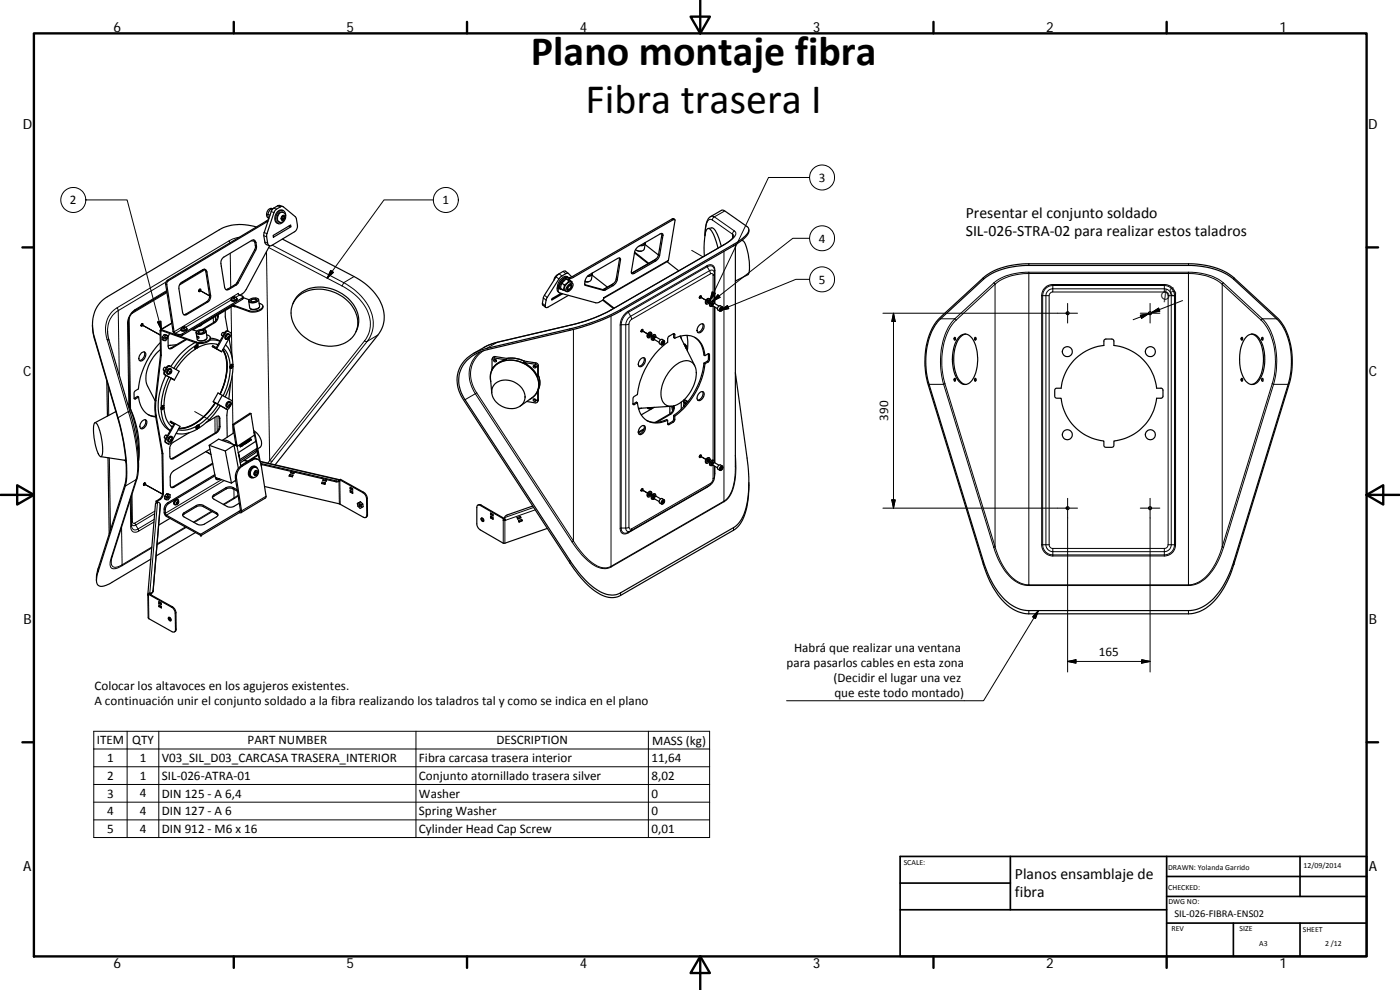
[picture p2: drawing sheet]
<svg xmlns="http://www.w3.org/2000/svg" width="420mm" height="297mm" viewBox="0 0 420 297" stroke-linecap="round" stroke-linejoin="round" font-family="sans-serif">
<defs><g id="words">
<g font-size="12.6">
<text x="159.4" y="19.6">Plano montaje fibra</text>
<text x="175.8" y="34">Fibra trasera I</text>
</g>
<g font-size="4.7">
<text x="289.9" y="65.5">Presentar el conjunto soldado</text>
<text x="289.9" y="70.9">SIL‐026‐STRA‐02 para realizar estos taladros</text>
<text x="304.6" y="263.9">Planos ensamblaje de</text>
<text x="304.6" y="269.3">fibra</text>
</g>
<g font-size="4.2">
<text x="34" y="9.6">6</text>
<text x="104" y="9.6">5</text>
<text x="174" y="9.6">4</text>
<text x="244" y="9.6">3</text>
<text x="314" y="9.6">2</text>
<text x="384" y="9.6">1</text>
<text x="6.8" y="38.7">D</text>
<text x="410.6" y="38.7">D</text>
<text x="7" y="112.9">C</text>
<text x="410.8" y="112.9">C</text>
<text x="7" y="187.1">B</text>
<text x="410.8" y="187.1">B</text>
<text x="7" y="261.3">A</text>
<text x="410.8" y="261.3">A</text>
<text x="34" y="290.4">6</text>
<text x="104" y="290.4">5</text>
<text x="174" y="290.4">4</text>
<text x="244" y="290.4">3</text>
<text x="314" y="290.4">2</text>
<text x="384" y="290.4">1</text>
</g>
<g font-size="3.9">
<text x="245.7" y="54.5">3</text>
<text x="21" y="61.3">2</text>
<text x="132.8" y="61.3">1</text>
<text x="245.7" y="72.8">4</text>
<text x="245.7" y="85.1">5</text>
<text x="351.5" y="89.2" transform="rotate(-21 351.5 89.2)">6</text>
<text x="266.6" y="126.2" transform="rotate(-90 266.6 126.2)">390</text>
<text x="238.3" y="195.7">Habrá que realizar una ventana</text>
<text x="329.8" y="196.9">165</text>
<text x="236.1" y="200.2">para pasarlos cables en esta zona</text>
<text x="28.3" y="206.9">Colocar los altavoces en los agujeros existentes.</text>
<text x="250.1" y="204.7">(Decidir el lugar una vez</text>
<text x="250.4" y="209.2">que este todo montado)</text>
<text x="28.3" y="211.4">A continuación unir el conjunto soldado a la fibra realizando los taladros tal y como se indica en el plano</text>
<text x="29.1" y="223.3">ITEM</text>
<text x="39.7" y="223.3">QTY</text>
<text x="74.3" y="223.3">PART NUMBER</text>
<text x="149" y="223.3">DESCRIPTION</text>
<text x="195.7" y="223.4">MASS (kg)</text>
<text x="32.2" y="234">2</text>
<text x="32.2" y="228.6">1</text>
<text x="41.9" y="234">1</text>
<text x="41.9" y="228.6">1</text>
<text x="48.6" y="234">SIL‐026‐ATRA‐01</text>
<text x="48.6" y="228.6">V03_SIL_D03_CARCASA TRASERA_INTERIOR</text>
<text x="125.7" y="228.7">Fibra carcasa trasera interior</text>
<text x="195.5" y="228.6">11,64</text>
<text x="195.5" y="234">8,02</text>
<text x="32.2" y="239.3">3</text>
<text x="41.9" y="239.3">4</text>
<text x="48.6" y="239.3">DIN 125 ‐ A 6,4</text>
<text x="125.7" y="234">Conjunto atornillado trasera silver</text>
<text x="125.7" y="239.4">Washer</text>
<text x="195.5" y="239.3">0</text>
<text x="32.2" y="244.6">4</text>
<text x="41.9" y="244.6">4</text>
<text x="48.6" y="244.6">DIN 127 ‐ A 6</text>
<text x="125.7" y="244.7">Spring Washer</text>
<text x="195.5" y="244.6">0</text>
<text x="32.2" y="249.9">5</text>
<text x="41.9" y="249.9">4</text>
<text x="48.6" y="249.9">DIN 912 ‐ M6 x 16</text>
<text x="125.7" y="250">Cylinder Head Cap Screw</text>
<text x="195.5" y="249.9">0,01</text>
</g>
<text font-size="3.3" x="348.9" y="90.2" transform="rotate(-21 348.9 90.2)">⌀</text>
<text font-size="3.1" x="352.5" y="275.2">SIL‐026‐FIBRA‐ENS02</text>
<g font-size="2.4">
<text x="271.2" y="259.7">SCALE:</text>
<text x="350.6" y="260.9">DRAWN: Yolanda Garrido</text>
<text x="391.2" y="260.6">12/09/2014</text>
<text x="350.6" y="267">CHECKED:</text>
<text x="350.6" y="271.4">DWG NO:</text>
<text x="351.6" y="279.3">REV</text>
<text x="372" y="279.4">SIZE</text>
<text x="391" y="279.5">SHEET</text>
<text x="377.9" y="283.8">A3</text>
<text x="397.7" y="283.8">2 /12</text>
</g>
</g></defs>
<g fill="none" stroke="#000" stroke-width=".3">
<path d="M25.8 60a3.8 3.8 0 0 1-5.3 3.5 3.8 3.8 0 0 1-.9-6.3 3.8 3.8 0 0 1 6 1.9l.2 .9h12.4l10.2 38.9M130.1 60h-14.9l-17 23.5M243 53.3h-12.4l-17.2 36.1M66.4 79.8h.1M69 72.9l-.3-.6-33.6 20.1M69.1 76l.1 10.2M71.8 71.2l-1.9 .5-1.2 .6M75.4 72.2l1 .3M76.4 75l.3 .1M76.5 72.7l.3 .1M76.6 73.7l.4 .1M79.2 70.7l.8 .3"/>
<path d="M79.3 69.8l.8 .3M79.5 72.6l.8 .3M79.9 66.3l.4 .2M80 75.5l.9 62.7M80.6 74.3l22 11.5M81.4 63.5l.8 .3M81.7 73.6l21.5 11.2-.6 1M82.1 62.5l.9 .3M83.3 61.8l.8 .3M84.6 64.8a.57 .57 0 0 1 .9 0 .57 .57 0 0 1-.1 .8 .6 .6 0 0 1-.8 .5 .6 .6 0 0 1-.2-.9zM84.9 63.7a1.73 1.73 0 0 0-1.5 1.1 1.73 1.73 0 0 0 .5 1.9M185.9 77.8l.3 .2"/>
<path d="M196.4 78.1l.3 .2M197.6 76.4l.4 .2M198.6 70.4l.4 .3M200.6 78.1l-19.4 11.2M201.7 65.7l.3 .2M207.6 75.1l3.4 2M212.2 79.7l-23.7 13.7M212.2 79.7v.3M212.2 79.7a1.46 1.46 0 0 1 1.6-.1 1.46 1.46 0 0 1 .8 1.5M213.2 65l.5-.1 .7 .2-.4 .3-.2 .6M213.8 66a1.12 1.12 0 0 0-1.7 1l-.5 3.5M213.8 66l6 4.3v1.2"/>
<path d="M217.3 75.4v75M217.3 73.4l-34.1 19.7M217.5 63.3l-3.1 1.8 6 4.2M220.1 73.3v.5M220.4 69.3a.76 .76 0 0 0-.5 .6 .76 .76 0 0 0 .3 .8v.2M220.4 69.3a1.38 1.38 0 0 1-.5 2.3l-2.8 1.9M243 71.5h-5.1l-23.7 18.5M308.8 79.1v.6M356.7 79.1v.6M32.3 99.4a6.7 6.7 0 0 1 3.2-6.2l-.4-.8a7.9 7.9 0 0 0-3 9.4M38.3 97l.4 24.6M38.5 96.6l-.2 .4"/>
<path d="M38.8 95.4l-.1 .1M38.8 95.5l.4 27.3M39.5 94.1h.1M40.4 93.3l.2-.4a5.2 5.2 0 0 0-2.3 4.1M42.4 97.3l5.7 3.2-5.7-3.1M47.3 96.6l1-.2 .1 2.5zM48.4 98.9l.1 .3h-.4M49.7 85.3l.3 .1M49.8 84.6l-14.3 8.6 .3 19.3M50 87.2l-9.4 5.7M50.1 87.5l-9.7 5.8M50.1 87.8l-10.6 6.2"/>
<path d="M50.2 84.1l.4 .1M51.6 97l-3.2 1.9M54.3 99l-1.7 1 .1 .4M54.8 98.3a.35 .35 0 0 1 .4-.2 .35 .35 0 0 1 .3 .3 .37 .37 0 0 1-.4 .2 .37 .37 0 0 1-.3-.3zM55.7 94.3l.3 .1M56 98.5l-.5 .5h-.6l-.5-.2M59.7 87l3.2 1.8M61.3 80.8l-7.2 4.3M61.5 80.9l-7.6 4.6M61.8 81.5l.3 .1M62 90.5l.3 .1M62.9 88.6l.3 .1"/>
<path d="M64 95.3v1.5M64.3 96.7l.2 .1M64.7 94.9v1.4M65.3 94.8l.2 .1M67.5 99.7l.2 .1M68.3 86.7l.4 .1M69.4 92.1l.2 14.2M69.4 90l-13.7 8.2M69.9 89.2h.6v.2a.35 .35 0 0 1-.4 .2 .35 .35 0 0 1-.3-.3zM70.6 85.4l.3 .1M71 89.5l-.7 .5-.8-.2M71.2 84.8l.3 .1"/>
<path d="M71.5 88l-19.3 11.5-.3-.1M71.9 88.5l-1.2 .7M72.7 89.4l.1 .4M74.7 93.2v.3M99.2 81.2l.9 .5-1.9 1.8zM102.6 85.8a14.2 14.2 0 0 1 8.6 11.4 7.9 7.9 0 0 1-1.8 5.1M106.3 83l-3.1 1.8a15.6 15.6 0 0 1 8.8 11.7 8.2 8.2 0 0 1-1.9 6l-.7-.2M162.8 91l.8 .7M163.1 89.4l.8 .6M163.4 88.6l.8 .7M166.9 83.1l.8 .6M167.2 86.4l.3 .3"/>
<path d="M167.4 85.5l.3 .2M167.8 82.1l.8 .7M169 81.4l.8 .7M170.3 86.9h.2M171 98.7v.4M171.4 85.5v.2M171.7 97.5l-22.5 5.2M171.8 83l.3 .2M172.1 98.8v63.5M175.5 85.5l.2 .1M180.8 86.9l.3 .2M181.2 89.3h.1"/>
<path d="M181.5 86.7l.2 .3M183.4 94.8v75.1M183.4 93a46.1 46.1 0 0 1-11.7 4.5l.1-.1M183.7 85.4l.3 .3M184.9 83.7l.3 .3M186.1 97.5v61M186.3 92.9v.4M186.4 97.4l-.3 .1M186.4 97.4v61M188.5 93.4a5.2 5.2 0 0 0-2.4 4.1M188.5 93.4l.1 .3M188.6 93.7l.7 1.2a3.2 3.2 0 0 0-1.5 2.5h-1.4"/>
<path d="M188.6 93.7a4.8 4.8 0 0 0-2.2 3.7M189.6 95.8l23.6-13.6-.3-1-23.6 13.7 .3 .9-.5 .5-.3 .9M190 81.8l.4 .2M210 89l1.8 1.1M212.2 80l.7 1.2a.89 .89 0 0 1 1.3 .2 .89 .89 0 0 1-.2 1.3l-.3-.6-.5 .1M212.2 90.3l.2 .1M212.2 80a1.34 1.34 0 0 1 1.6-.1 1.34 1.34 0 0 1 .6 1.4l.2-.2M212.2 80l-23.6 13.7M212.3 90.3l.8 .5zM213.3 89.6l-.2 .5 .3-.4M213.6 91.1l-.1-.1 .5 .3M213.9 90.3l-.1 .1"/>
<path d="M213.9 89.1l.7-1.1-.9-.4-.6 2.5M214 82.7v7.6M214 91.8v46.3M214.4 89.7l1.1-1.3 .6 .8-1.9 1M214.6 81.1v10M214.6 92.1v46.8M216.2 93.1l2.1-1.4 .4 .9zM216.4 92.3l.1-.1a.53 .53 0 0 1 .5 .5 .53 .53 0 0 1-.5 .6h-.1a.55 .55 0 0 1-.5-.5 .55 .55 0 0 1 .5-.5zM216.8 92.1a.86 .86 0 0 0-.8 1.3M243 83.8h-4.2l-22.6 9.3M265 94h58.4M268.1 94v58.5"/>
<path d="M268.1 94l.6 2.5h-1.1zM282.3 95.7h4.3M286.6 95.7a19.2 19.2 0 0 0-4.3 14.6l.9 5M286.6 95.7l.4 .3M287 96a17.8 17.8 0 0 0-4.4 13.4l.4 3.4 .6 2.3M295.1 83.3v.5M298.2 84.9l-11.6 10.8M298.2 84.9l.4 .4M298.6 85.3v78.7M298.6 85.3l-11.6 10.7M308.8 82.1v93.4M308.8 81.7a16.3 16.3 0 0 0-10.6 3.2"/>
<path d="M308.8 81.7v.4M308.8 82.1a15.2 15.2 0 0 0-10.2 3.2M308.8 81.7h47.9M308.8 82.1h47.9M312.6 88.7h.3M312.6 88.7v74.7M312.9 88.7v74.7M316 85.7h33.4M316 85.7v1a2.1 2.1 0 0 0-2.1 2h-1M316 85.4v.3M316 85.7a3 3 0 0 0-3.1 3M316 85.4h33.4"/>
<path d="M316 85.4a3.4 3.4 0 0 0-3.4 3.3M316 87.6h33.4v-.9h-33.4v.9l-.9 .4-.2 .7M320.4 91v5.9M342.2 94h5.9M342.2 94.6l2.5-.5-2.1 1.4zM344.7 94.1l-4.6 1.8M345.2 91v5.9M345.6 93.8l2.1-1.3 .4 .9zM349.4 85.4a3.4 3.4 0 0 1 3.4 3.3M349.4 85.4v.3M349.4 85.7v1a2.1 2.1 0 0 1 2.1 2h1M349.4 85.7a3 3 0 0 1 3.1 3"/>
<path d="M349.4 87.6l.9 .4 .3 .7h.9v74.7M350.6 88.7v74.7M352.5 88.7v74.7M352.5 88.7h.3M352.8 88.7v74.7M354.9 90.2l-9.3 3.6 2.3-.9M356.7 82.1v93.4M356.7 81.7a16.3 16.3 0 0 1 10.5 3.2M356.7 81.7v.4M356.7 82.1a15.4 15.4 0 0 1 10.1 3.2M366.8 85.3v78.7M366.8 85.3l11.7 10.7"/>
<path d="M367.2 84.9l-.4 .4M367.2 84.9l11.7 10.8M370.3 83.3v.5M378.5 96a19.3 19.3 0 0 1 4 15.9l-.7 3.2M378.9 95.7h4.2M378.9 95.7a19.8 19.8 0 0 1 4.1 15.5l-.8 4.1M378.9 95.7l-.4 .3M28.4 101.3v.4M32.1 101.8l.6 .2M32.1 101.8l6.4 21.7-3.1 1.8M32.5 115.7l.1 8.9M40.4 119.5l.3 .2"/>
<path d="M48.7 101.7v.2M49.3 100.4l-.2 .2M49.3 111.5l.2 .1M49.3 112.3l.2 .2M50 110.2l.3 .1M51.3 110.8a.89 .89 0 0 0-.8 1.4M51.3 104.4l.3 .1M53.5 100.3v.4M54.7 100.2l.1 .4M58.9 102.6l.1 .3M68.5 101l.2-.2a.33 .33 0 0 1 .1 .5 .33 .33 0 0 1-.5 .1zM68.7 100.4a.92 .92 0 0 0-.7 1.3"/>
<path d="M69.7 112.8l.2 14.5M109.4 102.3l-28.5 35.9M113.4 100.5l-3.2 1.9-28.5 35.9-.8-.1M142.7 118.1l-3.1 1.8M142.7 118.1l29 44.5M143.1 117.9l-.4 .2M143.1 117.9l29 44.4M144 105.6a8.9 8.9 0 0 0-1.8 11.9l.5 .6M145.1 105.2a8.7 8.7 0 0 0-2 12.7M145.3 104.2l1.4-.7 2.4-.8-3.1 1.8M148.6 107l-.2 .4M160.8 108.9l-.2 .4"/>
<path d="M161.6 109.6l-.2 .4M161.6 120l-.2 .4M194.4 100.2l-1.9-1.1 1.8 1.1M194.8 100.4l.8 .5-.9-.5 .2 .1M196.1 101.2l-.1-.1 .5 .3M198.9 102.4l.1-.1a.54 .54 0 0 1 .5 .5 .54 .54 0 0 1-.5 .6 .5 .5 0 0 1-.6-.5 .5 .5 0 0 1 .5-.5zM199.3 102.2a.89 .89 0 0 0-.8 1.3M202.2 100.2l.3 .2M205.9 104l-.1 .3M212.2 108.4l.3 .2M212.6 107.7l.3 .2M212.6 106.2l.3 .2"/>
<path d="M278.8 115.3h4.4M283.2 115.3l15 49M283.6 115.1l-.4 .2M283.6 115.1l15 48.9M381.8 115.1l-15 48.9M381.8 115.1l.4 .2M382.2 115.3l-15 49M382.2 115.3h4.4M32.8 137.4l.4 21.6M39.1 123.7l-.6-.2a48 48 0 0 1 2.6 19.6l-.3 .8-3.2 2M46.6 120.1l.2 .1M46.6 124.5l.3 .1"/>
<path d="M49.6 131.8l.2 .2M49.6 132.7l.2 .1M50.4 133.1l.2 .1M51.3 131.8l.3-.2a.33 .33 0 0 1 .1 .5 .33 .33 0 0 1-.5 .1zM51.6 131.2a.9 .9 0 0 0-.8 1.3M51.8 137.5l.3 .1M58.4 123.5l4.7 2.6M61.8 135.5l1.5 .8M64.5 125.2v4.7M64.8 129.8l.2 .1M65.1 124.9l.1 4.5M65.8 125.5l.2 .1"/>
<path d="M65.8 127.9l.2 .1M67.8 122.7l.3 .1M69.1 120.7a.89 .89 0 0 0-.8 1.4M69.9 128v2M70.5 133.5l-.3 .1M71.2 134l.3 1.8M72.1 133.9h.1M72.1 133.6h.1M72.1 133.6h.2M72.3 133.8h.1M72.4 139.7l.3 .2M72.7 133.2v.1"/>
<path d="M72.7 133.2h.1M72.7 133.2h.2M74 132.4h.1M74.1 132.4h.1M74.1 132.3l.1 .1M74.3 132.2h.1M74.5 132.2h.1M74.8 131.8l.1 .1M74.9 132h.2M74.9 131.8h.1M74.9 132.2h.1M75 132.1h.1"/>
<path d="M75.5 137.9l.3 .1M76.3 129.7h-.1M76.4 130.6l.3 1.8M77.5 136.5l.3 1.7M78.1 138.5l23.7 5.5M80.9 138.2l-.5 .8M81.7 138.3l-.6 .8M190.1 121.2l.3 .2M195.3 122.5h-.1M200.5 127.2l.3 .2M201.1 124.2l.2 .1M201.8 126.5l.3 .2"/>
<path d="M202.1 122.3l.2 .1M202.2 125.8l.3 .1M210 136.8l1.8 1M212.2 138.1l.2 .1M212.3 138.1l.8 .5zM213.5 138.8l.5 .3M213.5 138.7l.1 .2M214 139.6v4M214.6 139.9v2.2M216.8 139.8a.86 .86 0 0 0-.8 1.3M220.7 136.6a21.5 21.5 0 0 1-1.6 12.1l-1 1.3-.8 .5M36.5 158.1l.1 11.4"/>
<path d="M39.1 149.9l.1 8.1M39.6 148.3l.1 8.2M39.7 156.5l-.3 .3M39.7 156.5l.3 .5a.4 .4 0 0 1 .6 .1 .4 .4 0 0 1-.1 .5 .74 .74 0 0 1-.8 0 .74 .74 0 0 1-.3-.7M41.1 143.5l-.3 .4-7.4 23.4M41.4 158.7a1.16 1.16 0 0 1-1.3 .2 1.16 1.16 0 0 1-.6-1.3 1.38 1.38 0 0 0 .3 1.9 1.38 1.38 0 0 0 1.8-.2M43.1 145.1l5.7 3.2M46.2 156.6l-4.6 2.7-.2-.6M46.3 155.8l-4.9 2.9M46.4 154.1l-5.7 3.4 .7 1.2M46.5 153.4l-6 3.5M47.3 150.9l-2.3 27.2"/>
<path d="M47.8 149.8l.2 .1M48.1 151.4v.2M48.8 148l.2 .1M49.3 152.7l.3 .2M49.4 149.5v.2M50 148.2l-.2 .2M50.3 150.9l.3 .2M52 146l.2 .2M53.1 150.6l.2-.1a.33 .33 0 0 1 .2 .5 .33 .33 0 0 1-.5 0zM53.4 150a.9 .9 0 0 0-.8 1.4M55.2 153.9v.3M55.6 158.1l-8.5 5.1"/>
<path d="M55.9 158.2l-8.8 5.3M58.9 151.7v.3M61 151.6v.4M63.5 153.4l-5.5 3.3M63.7 153.5l-5.4 3.3M64.2 148.5v.4M64.9 153.8l.1 .4M65.1 143.4l.1 .4M65.6 143.6l.2 .1M66.5 143.9l-16.9 10.1-.3-.2M67.3 144.2l-17.4 10.4v.3M67.8 146.3v.4"/>
<path d="M70 146.3v.4M70.2 149.7l-3 1.7M70.2 146.8v2.6M70.2 149.4l-3.2 1.9M70.7 143.6l.3 .1M71.4 148.6l-1.2 .8M71.5 148.8l-1.3 .9v-.3M72.2 153.2l-.3 .2M76.5 141.3a.59 .59 0 0 1 .8 0 .59 .59 0 0 1 0 .9 .6 .6 0 0 1-.9 .4 .6 .6 0 0 1-.1-1zM76.8 140.2a1.71 1.71 0 0 0-1.5 1.2 1.71 1.71 0 0 0 .4 1.8M79.9 148.9l-7.4 4.4M101 144.3l-.1 .3"/>
<path d="M101.7 144.3l.1 6.9M102 144.4l.1 6.9M107.8 150.7l-.1 .1M108.7 151l.2 .4-.1-.2M109.1 147.7l-.2 .1M110.2 149.5l-.2 .1M110.3 154.4l-.2 .2M144.4 151.5l-.2 .2M151 156.1v6.9M151.5 156.2v6.8M160.2 152.3l-8.7 3M160.6 153l-8.9 3.1"/>
<path d="M186.1 158.5a1.44 1.44 0 0 0 .7 1.6 1.44 1.44 0 0 0 1.7-.2M186.4 158.4h1.4M186.4 158.4l-.3 .1M186.4 158.4a1.32 1.32 0 0 0 .7 1.4 1.32 1.32 0 0 0 1.5-.1l-.1 .2M187.8 158.4a.89 .89 0 0 0 .8 1.1 .89 .89 0 0 0 1-.8M188.8 158.2l-1 .2M188.8 158.2v-61l-1 .2v61M188.8 158.2l.3 .6 .5-.1M194.3 148l-1.8-1.1 1.9 1.1M194.8 148.1l.8 .6-.9-.5 .2 .1M196.1 149l-.1-.1 .5 .3M198.7 150.3a.38 .38 0 0 1 .6-.2 .38 .38 0 0 1 .1 .6 .43 .43 0 0 1-.4 .5 .43 .43 0 0 1-.5-.4z"/>
<path d="M199.3 149.9a.88 .88 0 0 0-.8 1.3M212.2 146l-23.7 13.9M213.2 145l-.1 .5-.9 .7M213.2 145l-23.6 13.7M214 143.6l-.2 .7-.6 .7M214.4 142.3l.2-.2-.2 1-.4 .5M216.2 140.2a.38 .38 0 0 1 .6-.2 .38 .38 0 0 1 .1 .6 .45 .45 0 0 1-.3 .5 .45 .45 0 0 1-.6-.2zM217.3 150.4v.1M217.3 150.4l-33.9 19.5M217.3 150.5l-33.9 19.6M220.1 158.3v.8M220.7 140.1v.9a12 12 0 0 1-3.1 9.1l-.3 .3"/>
<path d="M265 152.5h58.4M267.6 150h1.1l-.6 2.5zM320.4 149.5v52.1M342.2 152.5h5.9M345.2 149.5v52.1M29.4 170.7l.1 .8M33.3 168.6a1.41 1.41 0 0 0 .7 1.5 1.41 1.41 0 0 0 1.6-.1l1-.5M33.7 166.9l-.5 1.2a1.92 1.92 0 0 0 .6 2.5l1.3-.1 1.5-.7M44.6 178.7l.1 6.9M45.6 164.4l-9 5.4v-.3M45.6 164.1l-9 5.4M45.9 177.2v.2"/>
<path d="M60.3 160.7h.1M171 168.1v.8M171.7 162.6l.5 .8a16.8 16.8 0 0 0 8 7l1.9 .2 1.3-.5M172.1 162.3l.5 .9a16.5 16.5 0 0 0 7.6 7l1.5 .2 1.7-.5M172.1 162.3l-.4 .3M183.4 169.9v.2M186.3 177.9v.7M295.1 168.4v1M298.2 164.3a17 17 0 0 0 7.7 10.7l1.7 .6 1.2 .1M298.6 164l-.4 .3M298.6 164a17.5 17.5 0 0 0 6.9 10.5l2.1 .9 1.2 .1M308.8 175.5v.2"/>
<path d="M308.8 175.5h47.9M308.8 175.7h47.9M312.6 163.4a3.4 3.4 0 0 0 3.4 3.4M312.6 163.4h.3M312.9 163.4a3 3 0 0 0 3.1 3.1M312.9 163.4h1M313.9 163.4h1M313.9 163.4a2.1 2.1 0 0 0 2.1 2.1M314.9 163.4v-74.7h-1v74.7M314.9 163.4l.4 .9 .7 .2M316 166.8h33.4M316 165.5h33.4"/>
<path d="M316 166.5v.3M316 164.5v1M316 166.5h33.4M316 164.5h33.4M316 165.5v1M349.4 166.5v.3M349.4 164.5v1M349.4 165.5v1M350.6 163.4h.9M350.6 163.4l-.5 .9-.7 .2M351.5 163.4a2.1 2.1 0 0 1-2.1 2.1M351.5 163.4h1"/>
<path d="M352.5 163.4a3 3 0 0 1-3.1 3.1M352.5 163.4h.3M352.8 163.4a3.4 3.4 0 0 1-3.4 3.4M356.7 175.5v.2M366.8 164a17.5 17.5 0 0 1-6.8 10.5l-2.2 .9-1.1 .1M366.8 164l.4 .3M367.2 164.3a17.8 17.8 0 0 1-7.1 10.5l-1.7 .7-1.7 .2M370.3 168.4v1M51.7 182.1l-.2 .1M52.8 183.9l-.2 .1M52.9 188.8l-.2 .1M308.8 183.2v1"/>
<path d="M311.6 183.2l-16.4 27h-59.1M311.6 183.2l-.8 2.4-.9-.5zM320.4 198.5l2.5-.5v1zM320.4 198.5h24.8M342.6 198l2.6 .5-2.6 .5zM356.7 183.2v1M28.1 219.4h184.9v31.9h-184.9zM38.2 219.4v31.9M47.7 219.4v31.9M124.8 219.4v31.9M194.6 219.4v31.9M28.1 224.7h184.9"/>
<path d="M28.1 230.1h184.9M28.1 235.4h184.9M28.1 240.7h184.9M28.1 246h184.9"/>
<circle cx="246.7" cy="53.3" r="3.7"/>
<circle cx="133.8" cy="60" r="3.7"/>
<circle cx="246.7" cy="71.5" r="3.8"/>
<circle cx="246.7" cy="83.8" r="3.7"/>
<circle cx="51.1" cy="111.6" r=".32"/>
<circle cx="68.9" cy="121.5" r=".31"/>
</g>
<g fill="none" stroke="#000" stroke-width=".36">
<path d="M66.8 77.5l8.8-5.4a.81 .81 0 0 1 1.2 .7l.2 1.3-.2 .7-5.3 10.1-.5 .5-2.3 1.4a.8 .8 0 0 1-.9 .1 .8 .8 0 0 1-.4-.7l-1.1-7.4zM76.1 72l.4 .7 .1 1.8-5.4 10.3-.6 .6-2.8 1.5M77 68.1a14.2 14.2 0 0 0-11.2 .8l-33.6 20.1a10.2 10.2 0 0 0-3.8 12.3l7 24a52.3 52.3 0 0 1 2.4 19.7l-8.7 27.9a2.19 2.19 0 0 0 .9 3l1.2-.1 1.9-.8 12.2-7.2M80.4 64.3l.3 1.3M80.4 64.3l.6 .3M80.4 66.3l-30 18-.4 1.1 2.4 14.4 1.2 .6 1.1-.2 18.2-11v-.3l-1-.4-.4-.4M80.6 65.8l-30.4 18.3-.5 1 2.3 14.5 .5 .8 1.2 .4 1.1-.2 18-10.8 .2-.2-.1-.6M80.9 73.7l-7 13.1-.7 1-1.2 .8M81.3 62.7l.4 .2M81.3 62.7l-.9 1.6M81.7 62.6a1.6 1.6 0 0 0-1.6 1 1.6 1.6 0 0 0 .5 1.9M82 62.6l-.7 .1"/>
<path d="M82 70.7l5.2-3.2 .1 .6-5.2 3.1zM82.8 62.9l1.5-.9 .8 .1 3.6 3.1 .6 2.4a2.14 2.14 0 0 1-.9 1.9l-6.8 4.1a.82 .82 0 0 1-1.3-.7l-.3-2.6 2.2-6.5zM83.7 64a1.3 1.3 0 0 1 1.8 .1 1.3 1.3 0 0 1 0 1.7 1.31 1.31 0 0 1-1.9 .7 1.31 1.31 0 0 1-.2-2zM84.8 71.7l21.5 11.3a15.5 15.5 0 0 1 9 11.6 8.5 8.5 0 0 1-1.9 5.9l-30.8 39M84.8 62l-1.3-.3-1.6 .9-.5 .9-2.2 7 .4 2.6 1.3 .6M84.9 64.7v.1M85 63.1a2.17 2.17 0 0 0-2.5 2.9l.4 .7 .6 .4M85.4 64.9l-.5-.1v.6M85.4 65.6l-.5-.2-.4 .4 .4 .2 .5-.4v-.7l-.4-.2-.5 .5v.6M85.7 64.8a1.29 1.29 0 0 0-.8-1.7 1.29 1.29 0 0 0-1.6 .8 1.89 1.89 0 0 0 .7 3.3l1.2-.9M86.7 67.8l.6 .3M185.9 77.4l-1 6.5-.4 .8-.8 .7-2.7 1.5-5.5-1.5"/>
<path d="M190.4 75.9l4.1 3.2M190.5 75.7l4.2 3.3M191.1 75.2l1.3 .2M191.3 74.2l6.8-4a.5 .5 0 0 1 .6-.1 .5 .5 0 0 1 .3 .6l-1 5.9-.7 1.2-6.9 4.2a.51 .51 0 0 1-.7 .2 .51 .51 0 0 1-.2-.7l1-5.9zM192.2 73.6a1.29 1.29 0 0 0 1.5-.9 1.17 1.17 0 0 1-1.7 1M193.6 73.4l4 3.1M193.7 73l-.3 1.6a1.69 1.69 0 0 1-2.7 .3M196.9 77.7l-7.3 4.2M198.6 70l-1 6.6-.4 .7-.8 .8-6.9 3.8M200.2 78.5l3.5 2.8M202.5 65.8l-.6-.2-30.1 17.4-1.4 .2M211.5 70.8a7.1 7.1 0 0 1 1.7-5.8l3.7-2 7.3 5a1.55 1.55 0 0 1-.2 2.5l-1.6 1.4-2.3 1.4-33.8 19.6a59.6 59.6 0 0 1-15.3 5.8l-25 5.8a10.3 10.3 0 0 0-8.8 9.1 10.7 10.7 0 0 0 1.9 6.4l31.9 48.9a26.3 26.3 0 0 0 9.8 9.7 5.8 5.8 0 0 0 5.5 0l33.8-19.5a11.1 11.1 0 0 0 4.3-8.5l.3-5.8"/>
<path d="M212.5 68.6l1.1-.2a3.2 3.2 0 0 1 1.9 2.5l1 3M215.5 74.4l-1.1-3.5a2.86 2.86 0 0 0-1.9-2.3 2.46 2.46 0 0 0-.9 2l-.3 3.7 .1 2.5M220.2 70.9a6.7 6.7 0 0 1-3.1 2.6l-33.9 19.6a45.2 45.2 0 0 1-11.4 4.3l-22.6 5.3-2.5 .8-4.6 2.6M220.7 73.4v66.7M222.6 72.1a2.59 2.59 0 0 1 1.5 2.4 14.7 14.7 0 0 1 .5 7.8l-3.9 2M224.7 68.9a4.7 4.7 0 0 1-2.9 3.8l-35.5 20.6a61.7 61.7 0 0 1-15.3 5.8l-24.7 5.8a10.3 10.3 0 0 0-8.6 8.1 10.5 10.5 0 0 0 1.9 6.9l31.4 48.2a26.3 26.3 0 0 0 9.8 9.7 5.7 5.7 0 0 0 5.5 .1l33.8-19.6a11.3 11.3 0 0 0 4.3-8.7 44.9 44.9 0 0 0-.2-12.2l-3.5-25.6M27.8 97.5l.3 3.4 7.3 24.6a48.1 48.1 0 0 1 2.2 19.6l-8.3 26.1-.4 3M32.3 99.4l.4 2.6 6.4 21.7a47.8 47.8 0 0 1 2.1 19.5l-7.6 24-.3 1.4M40.4 93.3a4.3 4.3 0 0 0-1.9 3.3l.4 25.6M42.6 97.1l-.3 .7a.4 .4 0 0 0 .6-.2 .4 .4 0 0 0-.2-.5l-.4 .6M51.6 96.9l-3.4 2M54.1 85l6.7-4.1a.81 .81 0 0 1 1.3 .7l1.1 7.1a2.14 2.14 0 0 1-.9 1.9l-6.3 3.8a.78 .78 0 0 1-.8 0 .78 .78 0 0 1-.4-.7l-1.1-7.1 .1-.8z"/>
<path d="M54.7 98.2a.68 .68 0 0 1 .8-.1 .68 .68 0 0 1 .3 .8l-.3 .2a.6 .6 0 0 1-.8 .1 .6 .6 0 0 1-.2-.7zM54.9 98.2h.6l-.5 .3zM54.9 98.2l.1 .2M55.2 98.1v.3M55.9 98.4a.64 .64 0 0 1-.2 .8 .64 .64 0 0 1-.7 0l-.5-.1-.1-.4M56.1 98.6a.95 .95 0 0 1-.8 .8 .95 .95 0 0 1-1-.5M59 99.4l-.1 .4M59.1 99.4h-.1M59.1 99.3l.6-.3a1.27 1.27 0 0 1 2 .5 1.97 1.97 0 0 1-2.8 .2zM59.6 99.4l.4-.2a.69 .69 0 0 1 1.2 .4l-.5 .2a.83 .83 0 0 1-1.2-.3zM60 86.8l-.3 .6a.38 .38 0 0 0 .5-.1 .38 .38 0 0 0-.2-.6l-.3 .6M60.6 97.3l-.9 .6"/>
<path d="M61.1 99.6a.66 .66 0 0 0-.5-.5 .66 .66 0 0 0-.7 .2l-.3 .3 .1 .3M61.4 80.8l.3 .5 1.2 7.3a2.02 2.02 0 0 1-.9 1.9l-6.3 3.8-.5 .1M61.5 99a.56 .56 0 0 1 .3 .6 .56 .56 0 0 1-.6 .5l-.5 .1a1.6 1.6 0 0 1-1.8-.4M61.8 99.4l.3 1.9a1.96 1.96 0 0 1-2.9 .5l-.3-2M65.3 94.6a2.33 2.33 0 0 1-1 2.1l-3.6 2.1M65.5 94.5a2.46 2.46 0 0 1-1 2.3l-3.4 2M66.9 99.7l.4 .3M67.2 99.9a.45 .45 0 0 0-.6 .2 .45 .45 0 0 0 .1 .5M67.6 93.2v1.9l.8 4.2M68.4 99.4l-.4-.1-.5 .4-2.6 4.6-1-.6-.2 .3 2.8 1.5M68.4 99.4l-.6 .3-2.8 5 1.5 .8M68.4 99.4l1 .6-.4 1.1"/>
<path d="M69.6 89.3a.76 .76 0 0 1 .9-.2 .76 .76 0 0 1 .5 .7l-.5 .3a.61 .61 0 0 1-.7 .1 .61 .61 0 0 1-.3-.7zM69.9 91.8l.5 .1M69.9 91.5l.1 .3M69.9 91.5l-12.3 7.4 1.5 .5M69.9 89.3h.6l-.4 .2-.3-.1zM69.9 89.3l.1 .2M70 91.8l5 1.8h1a2.67 2.67 0 0 0 2.9-1.5v-.3M70 91.8l-12.1 7.2M70.2 91.9l.3 .1M70.2 91.9l.4 .1M70.3 89.2v.3M71 89.4l.1 .1a.96 .96 0 0 1-.8 .7 .96 .96 0 0 1-.9-.4l.1-.1"/>
<path d="M71.1 89.6a1.04 1.04 0 0 1-1.7 .6v-.3M73 89.3l1.8 .7M74.8 90l.9-.5a1.23 1.23 0 0 1 1.8 .5 1.93 1.93 0 0 1-2.8 .2zM74.9 89.9l-.1 .1M75.4 89.9l.3-.1a.83 .83 0 0 1 1.3 .3l-.4 .3a.76 .76 0 0 1-.8 .2 .76 .76 0 0 1-.5-.6zM76.9 90.2a.84 .84 0 0 0-.8-.5 .84 .84 0 0 0-.8 .5l.1 .2M77.2 89.6h.1M77.3 89.6a.54 .54 0 0 1 .3 .6 .54 .54 0 0 1-.6 .4l-.8 .2a.98 .98 0 0 1-1.5-.7l.1-.1M77.6 89.9l.3 2a1.94 1.94 0 0 1-3 .5l-.3-2M77.7 92.3l-1.2 .5-1.3-.1M77.8 91a.89 .89 0 0 1 .9 .4 .89 .89 0 0 1 0 1l-1.6 .8-1.8 .2-5.4-1.9M87.9 91.1a8.7 8.7 0 0 1 10.4-4.7 11 11 0 0 1 9.4 10.1l-.2 1.2-.7 1.8"/>
<path d="M89.1 89.3a10.9 10.9 0 0 1 13.6-.3 8.9 8.9 0 0 1 4 10.8 9.1 9.1 0 0 1-11.1 3.6 10.5 10.5 0 0 1-8.2-10.8l.6-1.7zM167.6 82.3a2.26 2.26 0 0 0-1.3 1.8M167.8 87.8l-.6-.8a4.2 4.2 0 0 1 1.3-3.4 1.35 1.35 0 0 1 2-.4 2.71 2.71 0 0 0-2.8 2.5l-.2 1.7 .6 .5 10.7 2.9h.7l1.6-.8M168.4 88l-2.8 1.6v.4l3.3-1.9M168.5 85.2h.1M168.7 85l-.5 1.5 .7 .5M168.7 85l.7 .5M168.9 87l.8 .2M169.3 84.2l-.8 1M169.4 85.5l-.5 1.5M170 83.7l-1.3 1.3M170 83.7l.9 .3"/>
<path d="M170 83.7l.7 .6M170.3 86.3v.1a.34 .34 0 0 0 .1 .5 .34 .34 0 0 0 .4-.1M170.5 82l-.8-.6-.4-.1-1.7 1-.7 .8-3.8 6.1-.3 2.2 1 .8M170.6 85.5a.77 .77 0 0 1 .6-.5 .77 .77 0 0 1 .8 .4 2.02 2.02 0 0 1-2.1 2 1.63 1.63 0 0 1 .7-1.9zM170.7 86.9h-.2M170.7 86l.5-.4a.76 .76 0 0 1 0 .9 .76 .76 0 0 1-.8 .3zM170.7 84.3l.9 .2M170.7 84.3l-1.3 1.2M170.7 83.5a1.48 1.48 0 0 0-2.2 .7 1.76 1.76 0 0 0-.4 2.6M170.8 83.5l1-.1 30.2-17.5h.5l-2 12.4-19.4 11.2M170.8 85.6l.2-.1a.44 .44 0 0 1 .6 0 .44 .44 0 0 1-.1 .7l-.1 .2a.86 .86 0 0 1-1.2 .5l.1-.7zM170.8 85.7a.38 .38 0 0 1 .6-.2 .38 .38 0 0 1 0 .6"/>
<path d="M170.9 84l.7 .5M171 84a.66 .66 0 0 0-.5-.7 .66 .66 0 0 0-.7 .2 3.1 3.1 0 0 0-1.7 3.2l.6 .1M171.4 85.7v.2M171.6 83.1l-1-1-.4-.1-2 1.1-4.1 6.4-.5 2.2a.51 .51 0 0 0 .3 .6 .51 .51 0 0 0 .6-.2l6.1-3.5M171.6 84.5v.3M171.8 85a1.32 1.32 0 0 0-2.1 .7 1.05 1.05 0 0 0 .3 1.7M176.4 82.8l9-5.3a.49 .49 0 0 1 .6-.1 .49 .49 0 0 1 .2 .6l-1.1 6.5-.9 1-2.6 1.6h-.5l-5.5-1.5-.1-.6 .2-1.1zM176.5 84.6h.1M177.7 82.6l4.6 3.5M177.7 82a1.11 1.11 0 0 1-1.3 .8M177.8 82.1l-.3 1.7a1.4 1.4 0 0 1-1.9 .7l.9 .1M177.8 81.9a1.12 1.12 0 0 1-1.5 1"/>
<path d="M180.9 90.1l3.2 2.5M181.1 90l3.2 2.5M181.2 89.3l-.1 .7M184.2 85.1l-3.2 1.8M192.5 99l.3-.2a.36 .36 0 0 1 .1 .5 .36 .36 0 0 1-.5 .1zM192.7 98.8l-.3 .6M194.8 99.9a.5 .5 0 0 1 .8 0 .5 .5 0 0 1-.1 .7 .74 .74 0 0 1-1.1 .6v-.6zM195.4 99.8a.94 .94 0 0 0-1 .4 .94 .94 0 0 0 .1 1.1M209.9 97.6a.82 .82 0 0 1 1.1-.4 .82 .82 0 0 1 .3 1.2 1.49 1.49 0 0 1-1.9 1.3 1.8 1.8 0 0 1 .5-2.1zM210.1 88.8l.2-.1a.4 .4 0 0 1 .1 .5 .4 .4 0 0 1-.5 .2zM210.2 88.8l-.3 .5M210.8 97.2a1.95 1.95 0 0 1-1.4 2.5"/>
<path d="M212.4 89.8a.49 .49 0 0 1 .7 0 .49 .49 0 0 1 0 .7 .65 .65 0 0 1-.5 .7 .65 .65 0 0 1-.8-.3zM212.4 90.1l.1-.1a.37 .37 0 0 1 .2 .6 .37 .37 0 0 1-.6 .1zM212.6 90l-.1 .6-.3 .2M212.9 89.7a.92 .92 0 0 0-1 .4 .92 .92 0 0 0 .1 1.1M213.4 91.5l.2 .1a.4 .4 0 0 1-.1-.6 .4 .4 0 0 1 .6 0l-.4 .6M213.6 91.8l.1 .1M213.6 91.4l.1 .2M213.7 91.6v.3M213.9 90.7l-.3 .7M213.9 91.7l-.2 .2M214.2 90.4a.9 .9 0 0 0-1.1 .4 .9 .9 0 0 0 .2 1.1M214.2 91.1l-.3 .5"/>
<path d="M214.3 91a.52 .52 0 0 0-.3-.7 .52 .52 0 0 0-.7 .5 .62 .62 0 0 0-.2 .7 .62 .62 0 0 0 .5 .4v-.5M214.4 81.3v9.7M214.4 92.1v46.7M215.6 92l.5-.3 .7 .4a.83 .83 0 0 1 0 .9 .83 .83 0 0 1-.8 .4l-.7-.6zM215.8 91.8l-1.4-.7a.48 .48 0 0 0-.4 .2 .48 .48 0 0 0 0 .5l1.3 .8M216.2 93l.3 .1M216.4 92.5v.1M216.4 92.6l.3 .2M216.4 92.6l-.2 .2M216.5 92.4h.2v.4l-.2 .3h-.3zM281.9 96.1l13.2-12.3a21 21 0 0 1 13.7-4.1h47.9a20.9 20.9 0 0 1 13.6 4.1l12.8 11.9a19 19 0 0 1 4.4 14.8l-.9 4.8-16.3 53.1a22.8 22.8 0 0 1-9.1 13.5l-1.9 .9-2.6 .4h-47.9a12.3 12.3 0 0 1-9.8-6.4 30.7 30.7 0 0 1-3.9-8.4l-16.3-53.1a22.2 22.2 0 0 1 2.3-18.3zM282.2 95.2l12.9-11.9a21 21 0 0 1 13.7-4.2h47.9a20.9 20.9 0 0 1 13.6 4.2l12.9 11.9a19.4 19.4 0 0 1 4.6 15.4l-.8 4.1-16.7 54.7a23.1 23.1 0 0 1-9.1 13.5l-2.6 1-1.9 .3h-47.9a12.3 12.3 0 0 1-9.8-6.5 29.4 29.4 0 0 1-3.9-8.3l-16.5-53.9a22.5 22.5 0 0 1 2.7-19.3z"/>
<path d="M32.1 114.3l.1 10.5M41.6 119.1a6 6 0 0 0 5.1 6M41.6 119.1l-.3-.2-1.1 .6M42.5 105.9a.78 .78 0 0 1 1.1-.2 .78 .78 0 0 1 .1 1.1 1.47 1.47 0 0 1-1.9 1.3 2.05 2.05 0 0 1 .7-2.2zM43.3 105.6a1.93 1.93 0 0 1-1.5 2.5M48.1 102.8a23.5 23.5 0 0 0-6.6 13.9l-1.2 .9v2l.2 .1 1.1-.6M48.1 104.9a10.7 10.7 0 0 0-4 10.5l2.5 4.9M48.2 106.5l-1.7 15.9 .1 2.1 2 11.5M48.2 106.5l.2 .1M48.4 106.6l-1.7 15.9 2.2 13.6M48.7 101.1l.4 .3M48.7 101.1v.6"/>
<path d="M48.7 101.9l.4 .3M49 111l.4 .2M49.1 100.6l-.4 .5M49.1 101.4v.8M49.3 100.4l.4 .2M49.4 100.4l.9 .3M49.5 110.2l.4 .2M49.7 110.3a.46 .46 0 0 0-.6 .2 .46 .46 0 0 0 .1 .6M49.7 101.1h.2v.3l-.4 .4v-.3zM49.8 112.6a17.4 17.4 0 0 0-1.6 13.4 5.7 5.7 0 0 0 2.9 3.2M50.3 100.7l-.6-.1-.6 .8M50.3 100.7v.8l-.6 .7h-.6"/>
<path d="M50.7 110.9a.67 .67 0 0 1 .9 .5 .67 .67 0 0 1-.6 .8 .66 .66 0 0 1-.8-.5 .66 .66 0 0 1 .5-.8zM50.7 113.1a21 21 0 0 0-2.3 9.2M51 109.9l2.8 1.5-1.5 2.6M51 100.1l-.5 1.1v2.7a.64 .64 0 0 0 .3 .7 .64 .64 0 0 0 .8-.1l4.4-2.6M51 109.9l-.5-.2-.4 .3-.9 1.7v.4l3.1 1.9M51 109.9l-.7 .2-.9 1.7v.5l2.9 1.7M51.1 111.4v.1M51.1 111.4h.3v.3l-.5 .2zM51.1 111.5l-.2 .3 .3 .1M51.1 111.5l.3 .2M51.2 110.7a.92 .92 0 0 0-1 .4 .92 .92 0 0 0 .2 1.1M51.4 110.9a.69 .69 0 0 0-.8-.2 .69 .69 0 0 0-.4 .8v.6l.5 .1"/>
<path d="M52 113.8l-.7-.3a20.3 20.3 0 0 0-2.1 8.2M52.9 103.4l-2.4 .3M55.7 101.8l-4.5 2.7h-.5M58.5 104.2v.1M58.5 104.1l.2 .5M58.6 102.8a21 21 0 0 0-7.4 7.2M58.7 104.7a19.9 19.9 0 0 0-5.9 6.1M58.7 103.7a21.1 21.1 0 0 0-6.5 6.8M58.7 103.7l-.2 .5 .2 .5M58.8 104.6l-.1 .1M58.8 103.8a.32 .32 0 0 1 .5-.2 .32 .32 0 0 1 0 .5 .42 .42 0 0 1-.2 .4 .42 .42 0 0 1-.5-.1zM58.9 103.5l-.1 .1"/>
<path d="M58.9 104l-.1 .1M58.9 104l.2 .1M58.9 103.9v.1M59 103.9h.1M59.1 103.9l-.3 .3 .3-.1M59.1 103.9v.2M59.2 103.4l.2 .3-.2 .7M59.2 103.4l-.5 .3M59.2 103.5l-.5 .2M59.2 103.5v.1M59.2 104.4h-.1M59.8 103.1l-.6 .3"/>
<path d="M62 101.7l-1.2 .6-1.4-.2M62 100.4a.87 .87 0 0 1 .9 .4 .87 .87 0 0 1 0 1l-1.6 .9h-2.1l-10.9-3.8-.2 .3 .1 7.3M63 102h1.5l1.5 .4M63.1 101.2l.1 .3M63.2 101.5l1.6 .2 1.2 .6M63.2 101.5a3.2 3.2 0 0 1-4 1.5l-10.8-3.8v7.4M65 103.3l.4 .2M65.4 103.4a7.4 7.4 0 0 0-6.2 1M66.5 100.5l.4 .3M66.7 118.6l-1.4 2.6-1.3-.7M66.8 105a13.3 13.3 0 0 1-.1 11.6l-.7 1.6M66.9 104.9a12.6 12.6 0 0 1 .2 10.8l-1 2.6"/>
<path d="M67.1 104.5a7.8 7.8 0 0 1 2 5.3M67.7 103.4a8.5 8.5 0 0 1 2.2 6M68.1 100.5a.68 .68 0 0 1 .9 .5 .68 .68 0 0 1-.7 .8 .61 .61 0 0 1-.6-.5 .61 .61 0 0 1 .3-.7zM68.6 101v.1M68.6 101.1l.2 .1M68.6 100.9h.2v.3l-.4 .3zM68.6 101.1l-.2 .2 .2 .2M68.7 101.6l-2.2 3.9M68.7 100.2a.93 .93 0 0 0-1 .5 .93 .93 0 0 0 .1 1.1M68.7 101.5l1.1 6.3M68.9 100.5a.8 .8 0 0 0-1 0 .8 .8 0 0 0-.2 1l.2 .3h.3M69 110v.1"/>
<path d="M69.1 109.9l.1 .5M69.1 109.8v.7M69.1 110.5a20.5 20.5 0 0 1-2.1 8.2M69.2 114.7l-.5 5M69.3 110h.2M69.3 110h.1M69.4 110h.1M69.4 109.5a.35 .35 0 0 1 .5 .1 .35 .35 0 0 1-.1 .5l-.2 .1a.31 .31 0 0 1-.4 .2 .31 .31 0 0 1-.1-.5zM69.4 109.4l-.1 .1M69.5 109.8h.1M69.5 109.8l-.1 .2M69.5 109.8l.1 .1"/>
<path d="M69.6 109.9l-.1 .1M69.6 109.9v-.2l-.3 .3M69.8 109.5h-.6M69.9 109.7v.2M69.9 109.9l-.3 .5-.5 .1M69.9 109.4v.2M69.9 109.4l-.3-.1-.5 .5M69.9 109.9a20.7 20.7 0 0 1-2.3 9.2M147.3 114.5a5.3 5.3 0 0 1 5.8-6.5 8.4 8.4 0 0 1 8.6 7.6 4.9 4.9 0 0 1-2.8 4.3M147.6 117.9l-.4-4.2a5.4 5.4 0 0 1 6.2-5.6 8.2 8.2 0 0 1 8.3 7.7 4.9 4.9 0 0 1-2.1 3.6l-3.5 2.4M147.7 110.9l-.1 .2M147.9 107.5l4 .4a5.6 5.6 0 0 0-4.2 3v-3z"/>
<path d="M148.3 107.8l.7 .3M148.6 115.1a5.7 5.7 0 0 1 9 4.4 4.4 4.4 0 0 1-6.4 2.7 4.7 4.7 0 0 1-3.2-6.4zM152.1 107.5l-3.7-.5-.4 .2-.3 .5M152.1 107.5l-.2 .4M152.1 107.5a8.5 8.5 0 0 1 5.2 .8M157.1 108.8l4.1 .7 .2 .5v3a8.6 8.6 0 0 0-4.3-4.2zM157.3 108.3l-.2 .5M157.3 108.3l4 .8 .3 .5v3M160.2 109.7l.7 .3M160.2 119.7l.7 .3M161.4 117.4v3l-.2 .4-.6 .1-2.5-.4M161.6 117v3l-.3 .6"/>
<path d="M161.6 112.6l-.2 .4M161.6 112.6a5.4 5.4 0 0 1-.3 4.9M192.4 107.6a.78 .78 0 0 1 1.1-.1 .78 .78 0 0 1 .1 1.1 1.49 1.49 0 0 1-1.9 1.3 1.97 1.97 0 0 1 .7-2.3zM193.2 107.3a1.91 1.91 0 0 1-1.5 2.6M194.8 100.3l.2-.2a.38 .38 0 0 1 .2 .6 .38 .38 0 0 1-.6 .1zM195.1 100.1l-.1 .5-.3 .3M195.9 101.6l.2 .1a.4 .4 0 0 1-.1-.6 .4 .4 0 0 1 .6 0l-.4 .6M196.1 101.9l.1 .1M196.1 101.5l.1 .2M196.2 101.7v.3M196.4 100.8l-.3 .7M196.4 101.9l-.2 .1"/>
<path d="M196.7 100.5a.9 .9 0 0 0-1.1 .4 .9 .9 0 0 0 .2 1.1M196.7 101.2l-.3 .5M196.8 101.1a.52 .52 0 0 0-.3-.7 .52 .52 0 0 0-.7 .5 .62 .62 0 0 0-.3 .7 .62 .62 0 0 0 .6 .4v-.5M198.1 102.1l.5-.3 .7 .4a.87 .87 0 0 1-.8 1.3l-.7-.6zM198.3 101.9l-1.4-.7a.49 .49 0 0 0-.4 .2 .49 .49 0 0 0 0 .5l1.3 .8M198.7 103l.3 .2M198.9 102.6v.1M198.9 102.7l.3 .2M198.9 102.7l-.2 .2M199 102.5h.2v.4l-.2 .3h-.3zM201.8 110.4a5 5 0 0 1 5.7-1.8 4.9 4.9 0 0 1 1.2 5.5 10.3 10.3 0 0 1-6.9 7.8 3.2 3.2 0 0 1-3.4-4.1 11.9 11.9 0 0 1 3.4-7.4zM202.2 100.1v1.2l.3 .2"/>
<path d="M202.5 101.5v-1.1l-.3-.3-1.7 1-.1 1.6a23.2 23.2 0 0 0-9.1 15.7l-1.3 .9v2l.4 .1 .9-.6-.3-.2-1 .6M202.5 101.5a5.9 5.9 0 0 1 7.9 1.5l.8 1.7 .4 2M204.1 100.9l4.4 8.9M204.1 100.9l.1 .1M204.3 100.8l.2 .9M205.3 103.3h.3M205.3 103.3l.4 .2M205.4 103.4l.3 .1M205.4 119.9l1.1 .6M205.5 103.8h.5M205.6 104l.5-.1-.2 .6M205.7 104.1l.3-.1-.1 .4"/>
<path d="M205.7 103.5l.2 .3M205.7 103.5l-.2 .2M205.9 104.2l-.2-.1h.2l-.1 .3M206.2 100.6l.2 1.8-.1 2.9M208.5 101.2a6.5 6.5 0 0 1 2.8 5.3l.3 .2M209.9 118a.82 .82 0 0 1 1.1-.5 .82 .82 0 0 1 .3 1.3 1.49 1.49 0 0 1-1.9 1.2 1.77 1.77 0 0 1 .5-2zM210.8 117.5a1.93 1.93 0 0 1-1.4 2.5M211.3 109a23 23 0 0 1-9.1 15.7M211.3 109l.3 .1M211.6 109.1a23.1 23.1 0 0 1-9.1 15.8M211.6 106.7l1.1-.6 .2 .2-.1 1.9-1.2 .9M212.6 106.1l-.1 1.9-1.2 1"/>
<path d="M286.4 113.6a.4 .4 0 0 1 .4 .4 .4 .4 0 0 1-.4 .3zM286.4 101.3a.39 .39 0 0 1 .4 .3 .39 .39 0 0 1-.4 .4zM286.7 113.7v.5M286.7 101.4v.5M288.1 100.9a2.37 2.37 0 0 1 3.8 .8 12.3 12.3 0 0 1-.6 12.9 2.41 2.41 0 0 1-4.1-.9 12.5 12.5 0 0 1 .6-12.5zM289.8 100.2a4.9 4.9 0 0 0-3.2 4.3 12.2 12.2 0 0 0 1.6 9.9l.9 .8 .7 .2M292.6 101.3a.38 .38 0 0 1 .3 .3 .38 .38 0 0 1-.3 .4zM292.6 113.6a.4 .4 0 0 1 .3 .4 .4 .4 0 0 1-.3 .3zM292.9 101.4v.5M292.9 113.7v.5M322.3 108.1a14.6 14.6 0 0 1 9-4.4v-1.5l.6-.5 2.1 .2 .3 .4v1.4a14.5 14.5 0 0 1 12.8 12.8h1.5l.3 .2 .1 2.2-.4 .5-1.5 .1a14.6 14.6 0 0 1-12.8 12.8v1.5l-.6 .4-2.2-.1-.2-.3v-1.5a14.5 14.5 0 0 1-12.8-12.8l-1.5-.1-.5-.5 .2-2.2 .3-.2h1.5a14.6 14.6 0 0 1 3.8-8.4zM372.5 101.4v.5"/>
<path d="M372.5 113.7v.5M372.6 101.3a.38 .38 0 0 1 .3 .3 .38 .38 0 0 1-.3 .4zM372.6 113.6a.4 .4 0 0 1 .3 .4 .4 .4 0 0 1-.3 .3zM374.2 100.9a2.48 2.48 0 0 1 4.1 1.3 12.4 12.4 0 0 1-.8 12.4 2.41 2.41 0 0 1-4.1-.9 12.6 12.6 0 0 1 .5-12.5zM375.6 100.2a4.9 4.9 0 0 1 3.2 4.3 11.6 11.6 0 0 1-1.9 10.2l-1.3 .7M378.7 113.7v.5M378.7 101.4v.5M378.8 101.3a.38 .38 0 0 1 .3 .3 .38 .38 0 0 1-.3 .4zM378.8 113.6a.4 .4 0 0 1 .3 .4 .4 .4 0 0 1-.3 .3zM28.4 126.9a1.08 1.08 0 0 1 1.1 1.1 16.7 16.7 0 0 1 1 8.8l-.1 .1a1.08 1.08 0 0 1-1.1-1.1 16.7 16.7 0 0 1-1-8.8zM30.2 137l7.6 1.1M32.4 137.3l.4 22.9"/>
<path d="M34.7 123.3v.2M34.8 123.5l-6.3 3.4M37.3 138.1l.5 .1M37.6 138.2l.2 .5M37.8 138.2h-.2M38.3 121a37.2 37.2 0 0 1 3.3 17.3 29.4 29.4 0 0 0-2.9-16.6M42.6 126.4a.81 .81 0 0 1 1.1-.4 .81 .81 0 0 1 .3 1.2 1.42 1.42 0 0 1-1.8 1.3 1.79 1.79 0 0 1 .4-2.1zM43.6 125.9a1.91 1.91 0 0 1-1.4 2.6M44.4 124.4l2.3 .5M48.4 122.4v.1M48.4 122.3v.5M48.4 122.3l.1 .5"/>
<path d="M48.4 122.8a8.2 8.2 0 0 0 2.7 6.4M48.6 136l.2 12a2.35 2.35 0 0 1-1 1.8l-.9 .6M48.6 136l.3 .1M48.7 121.9l.2-.1a.49 .49 0 0 1 .2 .6 .49 .49 0 0 1-.7 .2zM48.7 121.8h.1M48.8 122.2h.1M48.8 122.2l-.1 .1 .2 .1M48.8 122.2l.1 .1M48.9 136.1l.1 12a2.18 2.18 0 0 1-1 1.8l-1 .6M48.9 122.3v.1M48.9 122.3v-.2l-.2 .2 .2 .1M49.1 121.8l-.5 .1"/>
<path d="M49.2 122.3v.1M49.2 121.7l-.5 .1-.3 .5M49.2 121.7l-.1 .1M49.2 122.4l-.5 .5-.3-.1M49.2 122.4a7.3 7.3 0 0 0 2.5 5.7M49.3 131.3l.5 .3M49.8 130.6l.4 .2M50 130.7a.46 .46 0 0 0-.6 .1 .46 .46 0 0 0 .1 .6M51 131.3a.68 .68 0 0 1 .9 .4 .68 .68 0 0 1-.6 .9 .62 .62 0 0 1-.8-.4 .62 .62 0 0 1 .3-.8zM51.1 126.6l1.1 .7-1.1-.7M51.1 126.6l.1-.2 1.3 .7M51.3 132.2l.2 .1"/>
<path d="M51.4 127.9l.3 .1M51.4 131.7l.1 .2M51.5 131.9l.2 .1M51.5 131.7h.2v.3l-.4 .3zM51.5 131.9l-.2 .2M51.6 131a.93 .93 0 0 0-1.1 .5 .93 .93 0 0 0 .2 1.1M51.6 132.4l-.5 .7-.5 .1M51.7 131.3a.67 .67 0 0 0-.8-.2 .67 .67 0 0 0-.4 .8l.1 .6 .4 .1M52.2 127.3l-2.7 4.7v.6l1.1 .6M52.5 127.1l1.5 .8-2.2 4M52.5 127.1l-2.8 5.2 .1 .4 .8 .5M58.9 128.2v.1"/>
<path d="M58.9 128.2l.2 .4M59 127.8l-.2 .6 .3 .4M59 127.8a7.6 7.6 0 0 1-5.5 1.1M59.1 127.7h.1M59.1 128.8a8.5 8.5 0 0 1-6.2 1.2M59.2 127.8l.2-.2a.5 .5 0 0 1 .2 .7 .5 .5 0 0 1-.6 .2zM59.2 127.6l-.1 .1M59.3 128.1l-.1 .1M59.3 128.1l.1 .1M59.3 128v.1M59.3 128.6l-.2 .2M59.3 128l.1 .2-.2 .1z"/>
<path d="M59.6 128.5l-.3 .1M59.6 127.7l-.3-.1-.3 .2M59.6 127.5l-.6 .3M59.6 127.5l.2 .5-.2 .5M61.9 126.8l3-1.8a.64 .64 0 0 1 .8-.1 .64 .64 0 0 1 .3 .7v2.4a2.42 2.42 0 0 1-1 1.9l-12.9 7.7a.66 .66 0 0 1-.8 .1 .66 .66 0 0 1-.3-.7l-.1-2.4a2.27 2.27 0 0 1 1.1-1.9l4.8-2.9M62.8 133.6l1.8 9.7 4.9 1.6M62.8 133.6l4.8 1.7M63 134.8l-10.9 6.5a2.33 2.33 0 0 0-1 1.8v2.5a.65 .65 0 0 0 .3 .7 .65 .65 0 0 0 .8-.1l11.7-7M63.8 139l-12 7.2h-.5M64.5 120.8a15.7 15.7 0 0 1-9.6 7.6l-1.2 .1M64.6 120.9a15.8 15.8 0 0 1-9.7 7.6l-1.2 .1M65.5 121.4a21.2 21.2 0 0 1-5.9 6.1"/>
<path d="M65.5 124.8l.3 .7v2.4a2.33 2.33 0 0 1-1 1.9l-13 7.7-.6 .1M66.1 121.7a22 22 0 0 1-6.5 6.8M66.7 132.2a3 3 0 0 1 3.1 1.1M67.6 135.3l1.9 9.6M67.6 135.3l2.6-1.7 1.3 6.9M67.8 122.7l.3 .1M68.3 122.8l-.2 1.8 .1 6.6M68.4 120.8a.67 .67 0 0 1 1 .5 .67 .67 0 0 1-.7 .8 .66 .66 0 0 1-.7-.5 .66 .66 0 0 1 .4-.8zM68.9 121.3v.2M68.9 121.3h.2v.3l-.4 .2zM68.9 121.5l-.2 .2 .2 .1M68.9 121.5l.2 .1"/>
<path d="M69 120.6a.92 .92 0 0 0-1.1 .4 .92 .92 0 0 0 .3 1.2M69 121.9l-.4 .8-.5 .1M69.2 120.8a.69 .69 0 0 0-.8-.1 .69 .69 0 0 0-.4 .7v.6l.5 .2M69.3 121.4l.4-.9-.2-.3-4.1-2.3-1.4 2.6 4.1 2.3M69.8 127.4l.3 .1M69.8 127.4l1 6.1M70.1 127.5l1.1 6.5M70.2 129.9l-3.5 2.2M70.9 133.5h.2M70.9 133.5h-.4l-4.9-1.7-2.8 1.8M71.1 133.5l.1 .5M71.1 133.5l-.9 .1"/>
<path d="M71.5 135.8l.4 2.1zM72 133.6h.3l-.2 .5zM72 133.6l.1 .1M72.1 133.8v.1M72.1 133.7v.2M72.1 133.9h.1M72.1 134l.1 .1M72.1 133.6v.1M72.1 133.6h.1M72.2 133.6l-.1 .3M72.2 133.6h-.1M72.4 133.7v.1"/>
<path d="M72.4 133.9h.1M72.4 133.5h.1M72.4 133.4l.3 .4-.3 .2zM72.4 133.5v.2M72.5 133.6l.2 .2M72.6 133.3h.1M72.6 133.3l.3-.1 .1 .3h-.2l-.1 .2zM72.7 133.3v.2M72.7 133.5h.1M72.7 133.2h.1M72.7 133.7h.1M72.7 133.3h.1"/>
<path d="M72.8 133.5h.1M72.8 133.5h-.1M72.8 133.5h.2M72.8 133.2v.2M72.8 133.4v.1M72.8 133.2l-.1 .1M72.9 133.1l.3-.2v.6zM73 133.1h.1M73 133h.1M73.1 133.4l.1 .1M73.1 132.9l.1 .1M73.2 132.9l.3-.2-.2 .5 .2-.1-.2 .2z"/>
<path d="M73.2 132.9h.1M73.2 133h.1M73.3 133.1h.1M73.3 133.2h.1M73.3 138l1 .4-1.1-.2M73.4 132.8h.1M73.4 133h.1M73.5 133.2h.1M73.7 132.8l.1 .1M73.7 133h.1M73.8 132.6h.1M73.8 132.6v.2"/>
<path d="M73.8 132.5l.2 .4-.3 .2zM73.8 132.8h.1M73.9 132.9h.1M74 132.4l.2-.1 .1 .4-.2-.1v.3zM74 132.4h.1M74 132.6l.1 .1M74 132.6h.1M74 132.4l.1 .2M74.1 132.4h.1M74.1 132.8h.1M74.1 132.4h-.1M74.1 132.6h.1"/>
<path d="M74.1 132.6l.2 .1M74.1 132.4v.2M74.3 132.2l.2-.1 .1 .4-.2-.1-.1 .3zM74.3 132.2h.1M74.3 132.4h.1M74.3 132.2v.2M74.3 132.4l.1 .1M74.3 132.6h.1M74.4 132.1l.1 .1M74.4 132.2h-.1M74.4 132.4h.1M74.4 132.4h-.1"/>
<path d="M74.4 132.4l.2 .1M74.5 132.2v.1M74.5 132.2h-.1M74.5 132.3l-.1 .1M74.6 132h.1M74.6 132l.1-.1 .1 .5-.1 .1zM74.7 132.3l.1 .1M74.7 132h.1M74.8 131.9l.2-.1 .1 .2-.2 .3zM74.8 131.9h.1M74.8 132l.1 .1M74.8 131.9l.1 .1"/>
<path d="M74.8 132.2h.1M74.9 132.1v.1M74.9 131.8h.1M74.9 132h.1M74.9 132.1h.1M74.9 131.8l.1 .2M74.9 131.8l-.1 .1M75 132h-.1M75 132h.1M75 132v.1M75 132l-.1 .1M75 132.1l-.1 .1"/>
<path d="M75.1 132.1h.1M75.2 131.6l.2 .4-.3 .2zM75.2 132h.1M75.2 131.7h.1M75.2 131.9h.1M75.2 131.7v.2M75.3 131.9h.1M75.3 124.1l-.3-.1-5.2 3.4M75.3 124.1l1.1 6.5-5.2 3.4M75.3 124.1l-5.2 3.4M75.3 132h.1M76.2 129.2a4.3 4.3 0 0 1 2.1 4.7l-.9 .8"/>
<path d="M76.2 129.7l.3 .2-.2 .2M76.5 129.9l1.6 8.7M76.7 140a1.89 1.89 0 0 0-2.1 2.6l.3 .4 .6 .4M77 134.7v.4M77 135.1l.3 1.4M77 135.1l-5 3.3M77 135.1l-.6 1-4.3 2.8M77.1 134.5l-.4-2.1-5.2 3.4M77.2 137.8l-.5-.2-.9 .1-3.4 2a4.2 4.2 0 0 0-1.7 3.9l1.5 9.6-.1 .3-.3-.1M77.3 136.5l-5 3.2M77.3 136.5h.2M77.5 136.5l-.4-2-5.2 3.4 .4 1.9"/>
<path d="M77.5 136.5l-2.6 1.7M78.1 138.4l23.6 5.5a.42 .42 0 0 1-.2 .5 .42 .42 0 0 1-.5-.1l-22.7-5.2M78.3 139.3l1.5 10.1-7.5 4.4M78.3 139.3a1.6 1.6 0 0 0-.8-1.4 1.6 1.6 0 0 0-1.7 .1l-3.1 1.9a4 4 0 0 0-1.7 3.8l1.5 9.8-.2 .3h-.4M78.3 139.3l22.6 5.3 .7-.1 .1-.3M78.5 139.4l-.1 .3M78.6 139.4l-.2 .4M191.3 120.8a5.9 5.9 0 0 0 5.3 6.1l1.8-.2 2-.6M192.2 128.1a.81 .81 0 0 1 1.2-.4 .81 .81 0 0 1 .2 1.2 1.49 1.49 0 0 1-1.9 1.3 1.77 1.77 0 0 1 .5-2.1zM192.6 122.5l-.9 .2M193.2 127.7a1.93 1.93 0 0 1-1.5 2.5M193.2 128.9l-1.6 1"/>
<path d="M193.3 128.7l-1.8 1M194.3 122.3l.2 .3M194.4 122.3l.3 .3M194.5 122.3l.3 .4M194.6 122.3l.1 .1M194.7 122.4l.1 .3M194.7 122.3v.1M194.8 122.3l.4 .4M195 122.6l-.2 .1M195.5 122.3l-.3 .1M195.5 122.3l-.2 .2-.1-.2v.3l.4-.3M195.7 122.3l-.4 .4-.2-.4"/>
<path d="M196.4 122.2l-4 2.3M201 121.9l.1 2.2M201.5 121.9l-9.8 .6M201.6 122.2l.5-.4a2.52 2.52 0 0 1-1 2.4l-4.5 2.5M202.1 121.9l-.5 .3 .3 .9M202.1 122.4v.4M202.2 124.7l.3 .2v1l-.4 .8-1.6 .7-.1-1.3-.3-.2a6.8 6.8 0 0 1-6 .3M202.2 124.7l-.2 1.5-1.6 1.1M202.3 121.7a2.45 2.45 0 0 1-1 2.6l-4.2 2.4M204.5 120.6v2.1M205.2 121.9v.1M205.2 120.5l.7 .4v.3l-.5-.4-.2 .1z"/>
<path d="M205.2 120.9l.6 .4M205.2 120l1.2 .6M205.4 121.6v.2M205.4 120.6v.2M205.5 121.6l-.3-.2v.5l.2-.1M210 136.7l.3-.2a.35 .35 0 0 1 .1 .5 .35 .35 0 0 1-.5 .1zM210.2 136.5l-.3 .6M212.2 137.7a.52 .52 0 0 1 .8-.3 .52 .52 0 0 1 .1 .8 .76 .76 0 0 1-1.2 .6zM212.3 138a.29 .29 0 0 1 .5-.2 .29 .29 0 0 1-.1 .5l-.5 .3zM212.6 137.8l-.1 .5-.3 .3M212.9 137.4a.92 .92 0 0 0-1 .5 .92 .92 0 0 0 .1 1.1M213.4 139.3l.2 .1a.44 .44 0 0 1-.1-.6 .44 .44 0 0 1 .5-.2l-.3 .7"/>
<path d="M213.6 139.6l.1 .1M213.6 139.2l.1 .1M213.7 139.3v.4M213.9 138.5l-.3 .7M213.9 139.5l-.2 .2M214.2 138.2a.91 .91 0 0 0-1.1 .4 .91 .91 0 0 0 .2 1.1M214.2 138.8l-.3 .6M214.3 138.8a.52 .52 0 0 0-.3-.7 .52 .52 0 0 0-.7 .5 .62 .62 0 0 0-.2 .6 .62 .62 0 0 0 .5 .5v-.5M214.4 138.8a.5 .5 0 0 0-.4 .3 .5 .5 0 0 0 0 .5l1.3 .8M214.4 139.8v3.3a3.3 3.3 0 0 1-1.5 2.5l-24.3 14.1M214.4 138.8l1.4 .8M215.7 139.6l.4-.1 .7 .3a.83 .83 0 0 1 0 .9 .83 .83 0 0 1-.8 .4l-.5-.3a.87 .87 0 0 1 .2-1.2z"/>
<path d="M39.4 149.1l.1 8.5M43.4 144.9l-.3 .7a.4 .4 0 0 0 .5-.2 .4 .4 0 0 0-.2-.6l-.3 .6M46.9 150.4l.1 .1M46.9 150.4v.5M47 150.5v.4M48.1 151.4v.2M49.4 148.9v.6M49.4 148.9l.5 .2M49.4 149.7l.5 .2M49.8 148.4l-.4 .5M49.9 149.1v.8M50 148.2l.5 .2"/>
<path d="M50.2 148.2l.8 .3M50.5 148.9h.1a.3 .3 0 0 1 0 .4 .3 .3 0 0 1-.4 .1zM51 155.5l-3.4 2.1M51 148.5v.7l-.5 .8-.6-.1M51 148.5l-.5-.1-.6 .7M52.8 150.1a.67 .67 0 0 1 .9 .4 .67 .67 0 0 1-.5 .9 .63 .63 0 0 1-.9-.3 .63 .63 0 0 1 .3-.8zM53.1 151l.2 .1M53.2 150.6v.1M53.2 150.7l.3 .2M53.2 150.6h.3v.3l-.4 .2zM53.2 150.7l-.1 .3M53.3 149.9a.93 .93 0 0 0-1 .4 .93 .93 0 0 0 .2 1.1"/>
<path d="M53.5 150.1a.8 .8 0 0 0-1 0 .8 .8 0 0 0-.2 1l.1 .3h.4M55 154l3.9-2.3a2.29 2.29 0 0 1 2.1-.1l3.9 2.2a.65 .65 0 0 1 .5 .6 .65 .65 0 0 1-.4 .7l-3.7 2.2a2.42 2.42 0 0 1-2.1 0l-4.2-2.3-.2-.5zM58.6 159.8l-11.8 7M64.5 142.4l-14.2 8.5a2.27 2.27 0 0 0-1 1.8v1.3l.5 .8 10.5 5.9M64.5 142.7l-13.9 8.4a2.36 2.36 0 0 0-1 1.8v1.2l.3 .5 10.3 5.7M64.7 143.3l.4 .6M64.9 143.4l.1 .4 .4 .1M64.9 143.4l.4 .5 .6-.2M65.4 154.6l-.4-.4-4-2.2a2.38 2.38 0 0 0-2.1 0l-3.7 2.2-.4 .5M70.6 144.2l.2 .1M70.7 144.1l-1.2 .8M71.2 147l-1.2-.7a2.47 2.47 0 0 0-2.2 0l-3.6 2.2a.66 .66 0 0 0-.5 .6 .66 .66 0 0 0 .5 .7l3.9 2.2a2.33 2.33 0 0 0 2.1-.1l1.6-.9"/>
<path d="M71.3 147.4l-1.3-.7a2.25 2.25 0 0 0-2.2 0l-3.6 2.2-.4 .5M71.8 153.4l-11.6 6.9M71.8 153.4l.1 .4M71.9 153.8l-11.6 6.9M75.6 140.5a1.3 1.3 0 0 1 1.7 .1 1.3 1.3 0 0 1 .1 1.8 1.31 1.31 0 0 1-2 .7 1.31 1.31 0 0 1-.2-2.1zM76.4 142.4h.1M76.4 142.4l.5 .1M76.7 141.3l.4 .1 .1 .6-.3 .5h-.5l-.1-.6zM76.7 141.3l.1 .5M76.8 141.8l-.4 .6M76.8 141.8l.4 .2M77.2 140.6a1.1 1.1 0 0 0-1.1-.7 1.1 1.1 0 0 0-.9 .9 1.53 1.53 0 0 0 .6 2.6l.5-.1"/>
<path d="M86.8 142.7l.9 .2M87 142.4l.9 .2-.2 .4-.9-.1zM87.2 141.7l.9 .3M87.4 141.4l-.2 .5 .9 .2M87.7 142.9v.1M87.9 142.6l-.2 .3M88.1 142v.1M88.3 141.6l-.2 .4M88.4 141.6l-.3 .5M96.6 144.9l.9 .3M96.7 144.6l1 .2-.2 .5-1-.2zM96.9 144l.9 .2"/>
<path d="M97.1 143.7l-.2 .4 1 .3M97.5 145.2v.1M97.6 144.8l-.1 .4M97.8 144.2l.1 .2M98 143.9l-.2 .3M98.1 143.9l-.2 .5M101.7 144.3h.1M102 144.2l-.3 .1M102 144v.4l-.3-.1M102 144l6.9 3.8a2.32 2.32 0 0 1 1.1 1.8l.1 5a.65 .65 0 0 1-.3 .6 .65 .65 0 0 1-.7 0l-7.3-4-22.4-5.2M102 144l.2-.2 6.9 3.9a2.41 2.41 0 0 1 1.1 1.8l.1 5.1-.5 .6M105.1 146.2l.7 .4v.5l-.7-.4z"/>
<path d="M105.1 147.2l.7 .4v.5l-.7-.5zM105.3 146.6l-.2 .1M105.3 146.3v.3M105.3 146.6l.5 .2M105.3 147.5l-.2 .1M105.3 147.3v.2M105.3 147.5l.5 .3M107.7 150.8l-.5 .3M107.7 150.9l.7 .5M107.7 150.9l-.5 .2 .2 .8 .7 .6 .5-.2M108.2 150.6l-.5 .3M108.2 150.6l-.4 .1"/>
<path d="M108.2 150.6l.5 .4M108.4 151.4l.2 .9M108.8 151.2l-.4 .2M108.9 151.4l.1 .6-.4 .3M143.4 151.6l.6-.2 .4 .1 6.8 4M144.4 155.5a.57 .57 0 0 1 .7 .3 .57 .57 0 0 1-.2 .7 .76 .76 0 0 1-.5-1zM144.6 155.4a.74 .74 0 0 0 .5 1M145 155.6l-.1-.1a.28 .28 0 0 0-.2 .5 .28 .28 0 0 0 .5 0M147.2 154.9l.8 .4v.5l-.8-.4zM147.2 153.9l.8 .4v.5l-.8-.4zM147.4 155v.3M147.4 155.3l-.2 .1"/>
<path d="M147.4 155.3l.6 .3M147.4 154.3l-.2 .1M147.4 154.1v.2M147.4 154.3l.6 .3M151 155.6l-6.8-3.9a.64 .64 0 0 0-.8-.1 .64 .64 0 0 0-.3 .7v4.9a2.3 2.3 0 0 0 1.1 1.8l6.8 4h.4l12.9-4.5M151 155.6v.5M151 156.1l.5 .1M151.2 155.5v.5h.3M151.2 155.5l-.2 .1M151.2 156l-.2 .1M151.5 156v.2M151.6 156h-.1"/>
<path d="M155.2 155.3l1-.4 .2 .5-1 .3zM155.2 155.3l.2 .3M155.4 155.6v.1M155.6 156.2l1-.3 .2 .4-1 .3zM155.6 156.2l.2 .3M155.8 156.5v.1M156.3 155.2l-.9 .4M156.7 156.1l-.9 .4M159.9 151.8l-7.7 2.7a.95 .95 0 0 0-.7 .6 .95 .95 0 0 0 .2 1l-.2 .1M192.5 146.7l.3-.1a.35 .35 0 0 1 .1 .5 .35 .35 0 0 1-.5 .1zM192.7 146.6l-.3 .6M194.7 147.8a.55 .55 0 0 1 .9-.2 .55 .55 0 0 1-.2 .9 .58 .58 0 0 1-.4 .6 .58 .58 0 0 1-.7-.3z"/>
<path d="M194.9 148l.1-.1a.37 .37 0 0 1 .2 .5 .37 .37 0 0 1-.6 .1zM195.1 147.9l-.1 .5-.3 .3M195.4 147.6a.91 .91 0 0 0-1 .4 .91 .91 0 0 0 .1 1.1M195.9 149.4l.2 .1a.45 .45 0 0 1-.1-.6 .45 .45 0 0 1 .5-.2l-.3 .8M196.1 149.6l.1 .2M196.1 149.3l.1 .2M196.2 149.5v.3M196.4 148.6l-.3 .7M196.4 149.6l-.2 .2M196.7 148.3a.9 .9 0 0 0-1.1 .3 .9 .9 0 0 0 .2 1.2M196.7 148.9l-.3 .6M196.8 148.9a.52 .52 0 0 0-.3-.7 .52 .52 0 0 0-.7 .5 .62 .62 0 0 0-.3 .6 .62 .62 0 0 0 .6 .5v-.5"/>
<path d="M198.2 149.7l.4-.2 .7 .4a.85 .85 0 0 1-.8 1.3l-.5-.3a.87 .87 0 0 1 .2-1.2zM198.3 149.7l-1.5-.8a.56 .56 0 0 0-.3 .8l1.3 .8M198.7 150.8l.3 .2M198.9 150.3v.2M198.9 150.5l.3 .1M198.9 150.5l-.2 .2M199 150.3h.2v.3l-.2 .4-.3-.1zM216.2 140.7l.3 .2M216.4 140.3v.1M216.4 140.4l.3 .1M216.4 140.4l-.2 .2M216.5 140.1l.2 .1v.3l-.2 .4-.3-.1z"/>
<path d="M44.4 178.5h.2M44.4 178.3h.2M44.4 178.3v.2M44.6 178.3v.4l-.2-.2M44.6 178.3l6.9 3.9a2.33 2.33 0 0 1 1.1 1.8l.1 4.9a.66 .66 0 0 1-.3 .7 .66 .66 0 0 1-.8-.1l-7-3.9-.2-7.1M44.8 178.2l6.9 3.9a2.24 2.24 0 0 1 1.1 1.8l.1 5.1-.5 .6M44.8 178.2l-.2 .1M44.8 178.2l.1-.1a.94 .94 0 0 0 1-.7l2.2-26.1a.71 .71 0 0 0-1.2-.4l-.2 .3-2.3 27.1M45.4 178.1l-.1 .4M45.9 177.2a1.34 1.34 0 0 1-1.4 .9l-.1 .2M60.2 160.3l.1 .4M60.3 160.7h.1"/>
<path d="M47.7 180.5l.7 .4v.5l-.7-.4zM47.7 181.5l.7 .4v.5l-.7-.4zM47.9 180.6v.3M47.9 181.9l-.2 .1M47.9 181.6v.3M47.9 180.9l-.2 .1M47.9 180.9l.5 .3M47.9 181.9l.5 .3M50.6 185.3a.57 .57 0 0 1 .6 .3 .57 .57 0 0 1-.1 .7 .78 .78 0 0 1-.5-1zM50.7 185.2a.75 .75 0 0 0 .6 1M51.1 185.4h-.1a.27 .27 0 0 0-.1 .4 .27 .27 0 0 0 .4 0"/>
<circle cx="320.4" cy="94" r=".44"/>
<circle cx="345.2" cy="94" r=".45"/>
<circle cx="59.5" cy="101.2" r=".3"/>
<circle cx="148.6" cy="108.2" r=".41"/>
<circle cx="160.5" cy="110" r=".4"/>
<circle cx="320.3" cy="105.5" r="1.49"/>
<circle cx="345.2" cy="105.5" r="1.49"/>
<circle cx="160.5" cy="120.1" r=".4"/>
<circle cx="320.3" cy="130.4" r="1.5"/>
<circle cx="345.2" cy="130.4" r="1.5"/>
<circle cx="108" cy="151.7" r=".29"/>
<circle cx="320.4" cy="152.5" r=".44"/>
<circle cx="345.2" cy="152.5" r=".45"/>
</g>
<g fill="#000">
<circle cx="55.3" cy="98.4" r=".18"/>
<circle cx="70.3" cy="89.4" r=".18"/>
<circle cx="71.5" cy="88" r=".18"/>
<circle cx="69" cy="110" r=".18"/>
<circle cx="205.9" cy="104.1" r=".18"/>
<circle cx="195.3" cy="122.5" r=".18"/>
<circle cx="60.3" cy="160.7" r=".18"/>
</g>
<g fill="none" stroke="#000" stroke-width=".71">
<path d="M10.2 10h399.9v277h-399.9zM70.2 6.6v3.4M140.2 6.6v3.4M207.3 5h5.8l-2.9 5zM210.2 0v10M280.2 6.6v3.4M350.1 6.6v3.4M6.7 74.2h3.5M410.1 74.2h3.5M.2 148.5h10M5.2 145.6l5 2.9-5 2.9zM410.1 148.5l5-2.9v5.8z"/>
<path d="M410.1 148.5h10M6.7 222.7h3.5M410.1 222.7h3.5M70.2 287v3.4M140.2 287v3.4M210.2 287l2.9 5h-5.8zM210.2 287v10M280.2 287v3.4M350.1 287v3.4"/>
</g>
<path d="M270.1 257h140v30h-140zM303.2 257v16M350.1 257v30M390.2 257v12M270.1 265h33.1M270.1 273h80M350.1 277h60M350.1 269h60M350.1 263h60M370.2 277v10M390.2 277v10" fill="none" stroke="#000" stroke-width=".51"/>
<path d="M47.3 96.6l1-.2 .1 2.5zM99.2 81.2l.9 .5-1.9 1.8zM213.7 87.6l.9 .4-1.5 2.1zM215.5 88.4l.6 .8-2.3 1.2zM216.2 93.1l2.1-1.4 .4 .9zM268.1 94l.6 2.5h-1.1zM342.2 94.6l2.5-.5-2.1 1.4zM345.6 93.8l2.1-1.3 .4 .9zM267.6 150h1.1l-.6 2.5zM311.6 183.2l-.8 2.4-.9-.5zM320.4 198.5l2.5-.5v1zM342.6 198l2.6 .5-2.6 .5z" fill="#000" stroke="#000" stroke-width=".3"/>
<use href="#words"/>
</svg>
